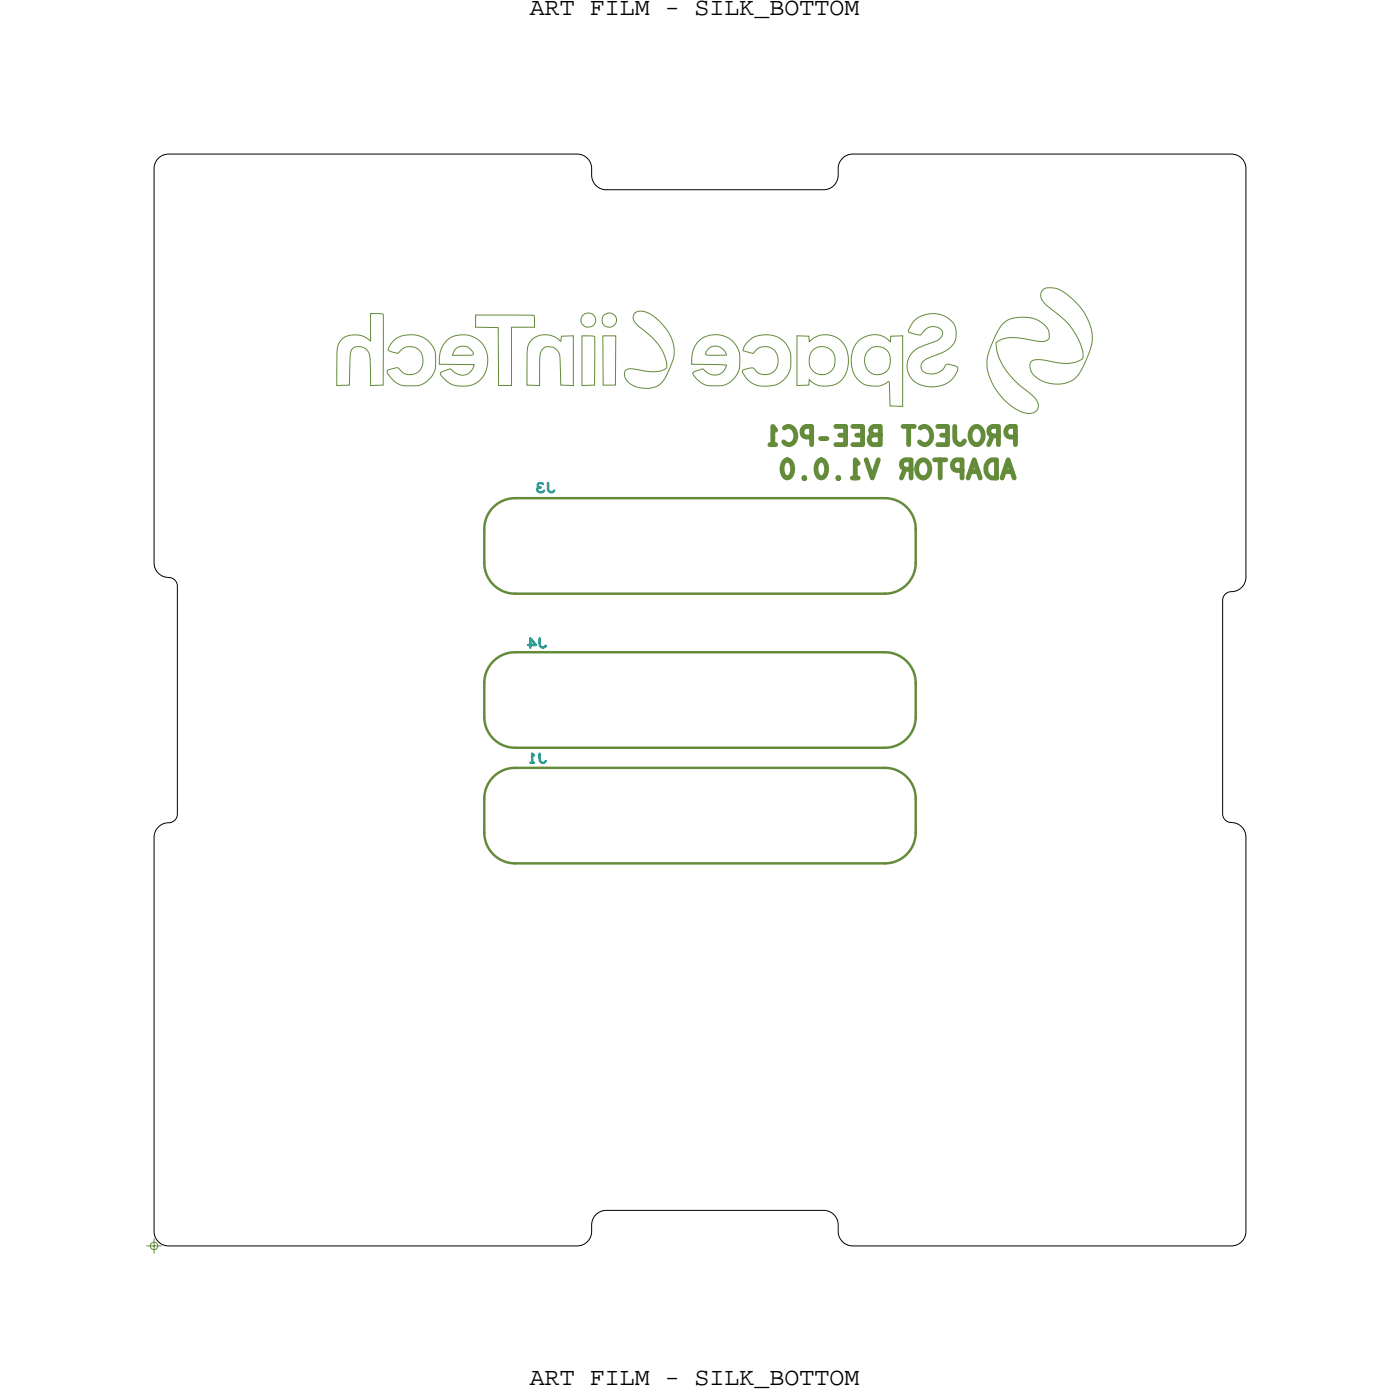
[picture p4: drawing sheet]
<svg xmlns="http://www.w3.org/2000/svg" width="115mm" height="115mm" viewBox="0 0 115 115" stroke-linecap="round" stroke-linejoin="round" font-family="sans-serif">
<defs><g id="words">
<g font-size="2.1">
<text x="43.7" y="1.2">ART FILM - SILK_BOTTOM</text>
<text x="43.7" y="114.2">ART FILM - SILK_BOTTOM</text>
</g>
</g></defs>
<!-- layer: Board Outline -->
<path d="M13 13.1l.5-.3 .4-.1h33.7a1.2 1.2 0 0 1 1.2 1.2v.7a1.2 1.2 0 0 0 1.2 1h18a1.2 1.2 0 0 0 1.1-1.2v-.6a1.2 1.2 0 0 1 1.2-1.1h31.3a1.2 1.2 0 0 1 1.1 1.2v33.8a1.36 1.36 0 0 1-1.5 1.1l-.3 .3-.1 .4v17.6a.81 .81 0 0 0 1 .7 1.2 1.2 0 0 1 .9 1.2v32.6a1.2 1.2 0 0 1-1.2 1.1h-31.3a1.2 1.2 0 0 1-1.1-1.2v-.6a1.2 1.2 0 0 0-1.2-1.1h-18a1.2 1.2 0 0 0-1.1 1.2v.6a1.2 1.2 0 0 1-1.2 1.1h-33.8a1.2 1.2 0 0 1-1.1-1.2v-32.6a1.36 1.36 0 0 1 1.5-1.1l.3-.3 .1-.4v-18.8a.81 .81 0 0 0-1-.7 1.2 1.2 0 0 1-.9-1.2v-32.5l.1-.5z" fill="none" stroke="#000" stroke-width=".08"/>
<!-- layer: Components -->
<g fill="none" stroke="#638b3a" stroke-width=".08">
<path d="M28.2 28l.5-.3 .7-.1 .6 .1 .5 .4v-2.3l1.1 .1v5.8l-1 .1-.1-2.2a.89 .89 0 0 0-.5-.9 .89 .89 0 0 0-1.1 .2l-.1 2.8-1 .1v-2.6a1.56 1.56 0 0 1 .4-1.2zM32.4 28.1l.6-.4 .9-.1a1.92 1.92 0 0 1 2 1.7v.9l-.1 .4-.3 .5-.5 .5-.6 .2h-1.1l-.4-.1-.5-.3a.93 .93 0 0 1-.5-.8l.1-.1 .8-.2 .4 .4 .4 .2a1.15 1.15 0 0 0 1.3-1.2 1.15 1.15 0 0 0-1.4-1.1l-.3 .1-.4 .4-.7-.2-.1-.2zM36.9 28l.4-.2 .6-.2a2.09 2.09 0 0 1 2.1 3 2.08 2.08 0 0 1-1.8 1.2 2.08 2.08 0 0 1-1.9-1.1l.8-.3 .3 .2a1 1 0 0 0 1 .3 1 1 0 0 0 .7-.8l-2.9-.1a2.73 2.73 0 0 1 .3-1.5zM37.6 28.8l.3-.2h.6l.3 .2 .2 .4-.2 .1h-1.5zM39.2 26h4.8l.1 1h-1.9v4.8h-1.1v-4.8h-1.9zM43.8 28a1.68 1.68 0 0 1 2.4 .1l.1-.4h1v4.1l-1.1-.1-.1-2.6-.5-.5h-.5l-.2 .1a.97 .97 0 0 0-.4 .9v2.2l-1.1-.1 .1-2.9 .1-.5zM48 27.7h.8l.2 .1v3.9l-1 .1zM49.7 27.7h1.1l-.1 4h-1zM52.3 25.8a1.32 1.32 0 0 1 1.7 .4 3.4 3.4 0 0 1 1.5 3.3l-.2 .6a2.58 2.58 0 0 1-1.3 1.8 1.96 1.96 0 0 1-2.5-.8v-.5a.55 .55 0 0 1 .7-.2l.8 .2a2.16 2.16 0 0 0 1.9-.3v-.5l-.4-1-.6-.8-.8-.7a1.64 1.64 0 0 1-.9-1.1zM57.6 28.2a2.01 2.01 0 0 1 2-.5 2.01 2.01 0 0 1 1.4 1.7v.8l-.2 .5-.4 .6-.5 .4-.5 .1h-1.2l-.6-.4-.5-.6 .1-.1 .7-.3 .3 .2a.95 .95 0 0 0 1 .3 .95 .95 0 0 0 .7-.8l-2.9-.1v-.4a2.16 2.16 0 0 1 .6-1.4zM58.4 28.7a.93 .93 0 0 1 1.5 .6h-1.7v-.2zM61.6 28.2a2.09 2.09 0 0 1 3.6 1.1l-.1 1.1-.4 .8a2.14 2.14 0 0 1-3.5-.6l.1-.1 .3-.1 .4-.1 .2 .1a1.11 1.11 0 0 0 1.5 .3 1.11 1.11 0 0 0 .3-1.5 1.08 1.08 0 0 0-1.7-.3l-.2 .2-.8-.2 .1-.4z"/>
<path d="M65.7 27.7h1v.5l.5-.4 .5-.2h.6l.6 .2a2.15 2.15 0 0 1 .9 2.7 1.86 1.86 0 0 1-2.4 1.2l-.7-.4v.4l-1 .1zM67 28.9a1.13 1.13 0 0 1 1.8 .5 1.13 1.13 0 0 1-1.2 1.5 1.2 1.2 0 0 1-.6-2zM70.7 28.1a1.8 1.8 0 0 1 2.5-.1l.2 .2v-.5h1v5.8h-1l-.1-2-.8 .3h-1a1.96 1.96 0 0 1-1.3-2.3l.1-.8zM71.6 28.8a1.1 1.1 0 0 1 1.4 0 1.1 1.1 0 0 1 .3 1.3 1.09 1.09 0 0 1-1.4 .7 1.09 1.09 0 0 1-.6-1.4zM75.4 26.4a2.07 2.07 0 0 1 3.4 .8 1.7 1.7 0 0 1-1.3 1.9 2.75 2.75 0 0 0-1.5 .8l-.1 .2v.3a1.21 1.21 0 0 0 2.1-.3l.3-.1 .6 .3v.2l-.2 .5a2.35 2.35 0 0 1-3.7 0 1.67 1.67 0 0 1 .8-2.3l1.6-.7 .3-.4v-.3a1.1 1.1 0 0 0-1.8 .3l-1-.2 .1-.5zM82.7 26.6a3 3 0 0 1 2.4-.4l.1 .1a1.5 1.5 0 0 1 1.3 1.3v.3l-.2 .2h-.6a6.7 6.7 0 0 0-2.9-.2l-.7 .3a5.5 5.5 0 0 0 2.6 4.1 1.64 1.64 0 0 1 .9 1.1v.3a.85 .85 0 0 1-1.3 .3 4.8 4.8 0 0 1-2.9-4.4l.1-.7 .5-1 .4-.9zM86 23.9l.2-.1 .3-.1a2.35 2.35 0 0 1 1.9 .9l.9 1.1 .7 1.4a2.9 2.9 0 0 1-.2 1.9l-.6 1.4a2.16 2.16 0 0 1-2.8 1.2 1.7 1.7 0 0 1-1.5-1.3v-.4l.3-.2 .4-.1 .6 .1a3.9 3.9 0 0 0 2.8 0l.3-.2a5.1 5.1 0 0 0-2.6-4l-.4-.3a.9 .9 0 0 1-.4-1.3z"/>
<circle cx="48.5" cy="26.4" r=".59"/>
<circle cx="50.2" cy="26.4" r=".59"/>
</g>
<path d="M40.7 54.5l.8-.5 1-.2h30.4a2.54 2.54 0 0 1 2.6 2.5v2.8a2.54 2.54 0 0 1-2.6 2.5h-30.4a2.54 2.54 0 0 1-2.6-2.5l.1-3.3 .2-.7zM40.7 41.8l.8-.5 1-.2h30.4a2.54 2.54 0 0 1 2.6 2.5v2.8a2.54 2.54 0 0 1-2.6 2.5h-30.4a2.54 2.54 0 0 1-2.6-2.5l.1-3.3 .2-.7zM40.7 64l.8-.5 1-.2h30.4a2.54 2.54 0 0 1 2.6 2.5v2.8a2.54 2.54 0 0 1-2.6 2.6h-30.4a2.54 2.54 0 0 1-2.6-2.6l.1-3.2 .2-.8z" fill="none" stroke="#638b3a" stroke-width=".2"/>
<!-- layer: Text -->
<g fill="none" stroke="#638b3a" stroke-width=".4">
<path d="M63.5 36.6h.4M63.9 35.4l-.2-.3v1.5M64.7 35.3a.62 .62 0 0 1 .7 0 .62 .62 0 0 1 .2 .7 .57 .57 0 0 1-.3 .6 .57 .57 0 0 1-.7-.2M64.7 37.9a.54 .54 0 0 1 .6 .7v.3a.43 .43 0 0 1-.4 .5 .43 .43 0 0 1-.4-.5v-.5zM66.3 39.4h.1M66.9 36h-.5a.46 .46 0 0 1-.3-.4 .46 .46 0 0 1 .3-.5h.5v1.5M67.5 37.9a.54 .54 0 0 1 .6 .7v.3a.43 .43 0 0 1-.4 .5 .43 .43 0 0 1-.4-.5v-.5zM67.6 36.1h.6M68.9 35.1h.8v1.5h-.8M69.1 39.4h.1M69.2 35.9h.5M70.3 39.4h.4"/>
<path d="M70.3 35.1h.8v1.5h-.8M70.6 35.9h.5M70.7 38.2l-.2-.3v1.5M71.4 37.9l.5 1.5 .5-1.5M71.9 35.8a.38 .38 0 0 1 .1-.7h.6v1.5h-.7a.43 .43 0 0 1-.3-.4 .43 .43 0 0 1 .3-.4h.7M74.4 35.1h1M74.6 38.7l-.3 .7M74.9 35.1v1.5M75.1 38.7h-.5a.4 .4 0 0 1-.3-.4 .4 .4 0 0 1 .3-.4h.5v1.5M75.8 38a.58 .58 0 0 1 .7 .1 .58 .58 0 0 1 .1 .6 .55 .55 0 0 1-.5 .7 .55 .55 0 0 1-.5-.7v-.4zM75.9 35.3a.62 .62 0 0 1 .7 0 .62 .62 0 0 1 .2 .7 .57 .57 0 0 1-.3 .6 .57 .57 0 0 1-.7-.2M77 37.9h1"/>
<path d="M77.3 35.1h.8v1.5h-.8M77.5 37.9v1.5M77.6 35.9h.5M78.7 35.1v1a.41 .41 0 0 0 .3 .5 .41 .41 0 0 0 .5-.3M79.3 38.8h-.5a.46 .46 0 0 1-.3-.5 .46 .46 0 0 1 .3-.4h.5v1.5M79.8 39.4l.5-1.5 .5 1.5M80 38.9h.6M80.2 35.3a.58 .58 0 0 1 .7 0 .58 .58 0 0 1 .1 .7 .55 .55 0 0 1-.5 .6 .55 .55 0 0 1-.5-.6v-.4zM81.5 38.1l.2-.2h.4v1.5a.78 .78 0 0 1-.8-.4 .78 .78 0 0 1 .2-.9zM81.8 35.9l-.3 .7M82.3 35.9h-.5a.4 .4 0 0 1-.3-.4 .4 .4 0 0 1 .3-.4h.5v1.5M82.6 39.4l.5-1.5 .5 1.5"/>
<path d="M82.8 38.9h.6M83.7 36h-.5a.46 .46 0 0 1-.3-.4 .46 .46 0 0 1 .3-.5h.5v1.5"/>
</g>
<path d="M44.7 39.9l-.2-.1-.2 .1v.2l.2 .1M45.2 39.8v.6l.3 .2 .2-.2M43.6 53.2h.6l-.5-.6v.8M44.5 52.6v.6l.3 .2 .2-.2M44.6 40.2h-.2a.25 .25 0 0 0 0 .4 .25 .25 0 0 0 .4-.1v-.1M43.7 62.9h.3M44 62.3l-.1-.2v.8M44.5 62.1v.6l.3 .2 .2-.2" fill="none" stroke="#0097b7" stroke-width=".2"/>
<!-- layer: Drawing Origin -->
<path d="M12.1 102.7h1.2M12.5 102.5l.2-.1 .2 .1 .1 .2-.1 .2-.2 .1-.2-.1-.1-.2zM12.7 102.1v1.2" fill="none" stroke="#638b3a" stroke-width=".08"/>
<use href="#words"/>
</svg>
